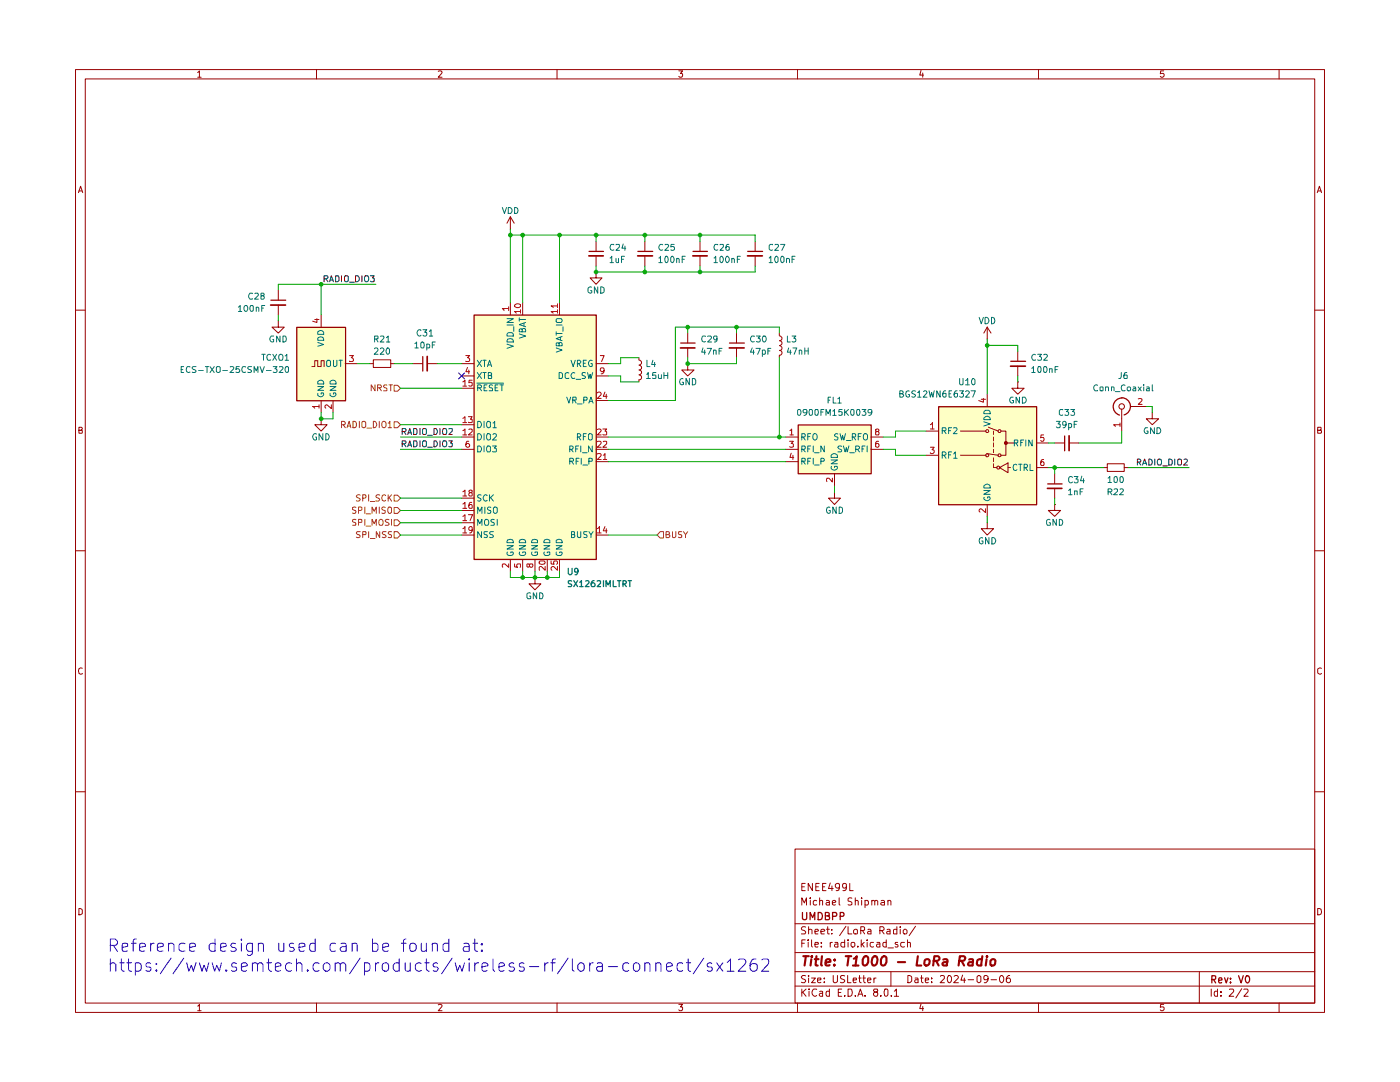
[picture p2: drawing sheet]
<svg xmlns="http://www.w3.org/2000/svg" width="279mm" height="216mm" viewBox="0 0 279 216" stroke-linecap="round" stroke-linejoin="round" font-family="sans-serif">
<g fill="none" stroke="#980002" stroke-width=".2">
<path d="M15.1 13.9h249.2v188.1h-249.2zM17 15.7h245.4v184.5h-245.4zM39.5 14.5l.3-.4v1.3M39.5 15.4h.6M63.2 13.9v1.8M87.5 14.2l.5-.1 .2 .3-.7 1h.7M111.2 13.9v1.8M135.5 14.1h.7l-.4 .5h.3v.7l-.5 .1-.1-.2M159.2 13.9v1.8M183.8 14.1l-.2 .9h.7M184.1 14.6v.8M207.3 13.9v1.8"/>
<path d="M232.2 14.1h-.6v.6l.6-.1 .1 .2v.4l-.2 .2h-.4l-.1-.2M255.3 13.9v1.8M15.7 38.4l.4-1.2 .4 1.2M15.7 38.1h.6M262.9 38.4l.4-1.2 .4 1.2M263.1 38.1h.6M15.1 61.9h1.9M262.4 61.9h1.9M15.7 85.9h.5l.2-.3-.1-.3h-.6v1.1h.6l.1-.5h-.2M263 85.9l.6-.1v-.5h-.6v1.1h.7v-.4v-.1h-.3M15.1 109.9h1.9M262.4 109.9h1.9"/>
<path d="M16.4 133.3a.58 .58 0 0 0-.8 .6 .58 .58 0 0 0 .8 .6v-.1M263.7 133.3h-.3l-.4 .2 .1 .9 .3 .1 .3-.1M15.1 158h1.9M262.4 158h1.9M158.7 169.4h103.7v30.8h-103.7zM160 177h.5M160.7 176.3h-.7v1.4h.7M161.7 179.2v.1M161.7 179.7v.9M162.1 176.3v1.4l-.8-1.4v1.4M162.8 177h.5M163 179.7h-.4l-.3 .2 .1 .6h.6"/>
<path d="M163.5 176.3h-.7v1.4h.7M163.6 179.8l.2-.1h.4v.9M163.6 179.2v1.4M164.2 177h.4M164.8 176.3h-.6v1.4h.6M164.9 179.7h.4l.2 .1v.8M165.7 176.2l-.3 1.1h.9M166 176.8v.9M167.5 179.2v1.3l.1 .1M167.6 176.9l-.1 .2-.5 .1-.3-.3v-.4a.46 .46 0 0 1 .4-.3 .46 .46 0 0 1 .5 .3l-.2 1.1-.5 .1M168.9 176.9v.1l-.2 .2-.5-.1v-.7l.5-.1 .2 .1v1l-.3 .3h-.4M169.6 176.3v1.4h.7"/>
<path d="M170 179.2h-.5l-.3 .1 .1 .5 .7 .3v.4h-.8M170.7 179.8l.2-.1 .4 .1v.8M170.7 179.2v1.4M172 179.2v.1M172 179.7v.9M172.6 179.7h.5l.2 .2-.1 .6h-.6M172.6 179.7v1.4M174 179.8l.2-.1 .4 .1v.8M174 179.7v.9M174.6 179.8l.2-.1 .4 .1v.8M175.9 179.7h.4l.2 .1v.8M177.2 179.8l.2-.1 .4 .1v.8"/>
<path d="M177.2 179.7v.9M15.7 181.3l.6 .1 .1 .2v.7l-.4 .2h-.3zM158.7 196.8h103.7M158.7 193.9h103.7M158.7 190.1h103.7M158.7 184.3h103.7M160 180.6v-1.4l.5 1 .5-1v1.4M160 197.4v1.4M160 188.2h.5M160.2 198l.7 .8M160.7 187.5h-.7v1.5M160.8 194.7l-.6-.1-.3 .3a.74 .74 0 0 0 .8 .6l.1 .3-.3 .3-.6-.1"/>
<path d="M160.8 185l-.6-.1-.2 .2v.4l.5 .2 .3 .4-.2 .3h-.7M160.9 197.4l-.9 .7M161.3 187.5v.2M161.3 188v1M161.4 194.6v.2M161.4 185.6l.2-.2 .5 .2v.8M161.4 184.9v1.5M161.4 195.2v.9M161.5 197.4h.1M161.5 197.8v1M162 195.2h.7l-.7 .9h.7M162 187.5v1.3l.1 .2"/>
<path d="M162.6 188.5l.7-.1-.1-.4h-.5l-.1 .2v.6l.2 .2 .4-.1M162.6 185.9l.7-.1-.1-.4h-.4l-.2 .2v.6l.1 .2h.5M163 197.4h-.6a.79 .79 0 0 0-.3 .8 .79 .79 0 0 0 .6 .6l.3-.2M163.2 195.6l.6-.1v-.3h-.6v.1v.7h.6M163.6 197.9h.6v.9M163.8 185.9l.8-.1-.1-.3-.4-.1-.3 .2 .1 .8h.6M163.9 188.8v.2M163.9 188v.2M164.2 198.1l-.6 .2-.1 .2 .2 .3 .5-.1M164.5 195.9v.2M164.5 195.2v.1M164.9 185.4h.6"/>
<path d="M165.2 184.9v1.3l.1 .2h.2M165.5 197.9l-.4-.1-.3 .3 .1 .6h.6M165.5 180l-.7 .3 .2 .3 .5-.1M165.5 197.4v1.4M165.7 188v1M166 186.3v.1M166 185.5v.1M166.1 188h-.2l-.2 .3M166.1 180.2l.7-.2-.2-.3-.5 .1v.6l.3 .2 .3-.1M166.3 194.6l.1 1.4a.52 .52 0 0 0 .7-.2v-1.2M166.6 188h.5l.1 1M167.2 188.4h-.5l-.2 .2 .2 .4 .5-.1"/>
<path d="M167.3 198h.5M168 197.4h-.7v1.4h.7M168.6 198.6v.2M168.6 194.7h-.8a.57 .57 0 0 0 .1 .6 .57 .57 0 0 0 .6 .2l.1 .3a.6 .6 0 0 1-.9 .2M168.6 188h-.6l-.2 .3v.4a.52 .52 0 0 0 .8 .2M168.6 187.5v1.5M168.8 184.8l-1.2 1.9M169.2 194.6v1.5h.6M169.2 197.4h.6a.94 .94 0 0 1-.1 1.4h-.5zM169.2 187.5v.2M169.2 184.9v1.5h.8M169.2 188v1"/>
<path d="M169.9 188.1l.5-.1 .2 .3v.4l-.3 .3h-.2l-.3-.3zM170.3 195.6l.6-.1v-.3h-.6v.1v.7h.6M170.3 185.7a.45 .45 0 0 1 .8-.1l-.1 .8h-.5l-.2-.3zM170.7 198.6v.2M171.2 198.8l.5-1.4 .5 1.4M171.2 188.8v.2M171.4 195.2h.5M171.4 198.4h.6M171.5 194.6v1.2l.4 .3M171.8 185.7l.8-.1v-.5l-.3-.2h-.5v1.5M171.9 187.5v1.5M172 188.4l.5 .6"/>
<path d="M172.1 185.7l.5 .7M172.2 195.2h.5M172.4 194.6v1.2l.2 .3h.1M172.5 188l-.6 .6M172.6 198.6v.2M173.1 187.5v.2M173.1 188v1M173.1 195.6l.7-.1-.1-.3h-.5l-.1 .1 .1 .7h.5M173.2 185.5l.5-.1 .1 .2v.8h-.6l-.1-.4 .7-.2M174.3 188l-.6 .1v.6a.45 .45 0 0 0 .6 .2M174.4 195.2v.9M174.7 198l-.4-.3 .2-.3h.6l.1 .3-.3 .3a.45 .45 0 0 0-.5 .1 .45 .45 0 0 0 0 .5l.1 .1a.44 .44 0 0 0 .6-.1 .44 .44 0 0 0-.2-.6"/>
<path d="M174.8 195.2h-.2l-.2 .2M175 188h.5l.1 1M175.6 188.4h-.5l-.2 .2 .2 .4 .5-.1M175.6 185.7l.8-.1a.45 .45 0 0 0-.2-.7h-.6v1.5M175.8 198.6v.2M175.9 185.7l.5 .7M176.5 197.4h.5l.2 .2v.9l-.3 .3a.99 .99 0 0 1-.4-1.4zM176.5 180l-.7 .3v.1l.2 .2 .5-.1M176.9 188l-.6 .1-.1 .6a.45 .45 0 0 0 .7 .2M176.9 187.5v1.5M177 185.5h.6v.9h-.6v-.5l.6-.1M177.2 189.1h1.1"/>
<path d="M177.8 193.9v2.9M177.9 198.6v.2M178.5 197.8l.4-.4v1.4M178.5 198.8h.8M179 184.9v1.5h-.6l-.1-.8 .3-.2 .4 .1M179.2 188h-.5l-.1 .3 .5 .2 .1 .3-.1 .2-.5-.1M179.7 184.9v.2M179.7 185.4v1M180.5 188h-.6l-.2 .3v.4a.52 .52 0 0 0 .8 .2M180.5 185.4h.3l.2 .3v.4l-.2 .3h-.4l-.1-.3v-.4zM181.1 188.1l.5-.1 .1 1M181.1 187.5v1.5"/>
<path d="M181.2 194.6h.3l.4 .4v.7l-.4 .4h-.3zM182.6 195.2h.5l.1 .9M182.7 184.8l-1.3 1.9M183.2 195.5h-.5l-.2 .2 .2 .4 .5-.1M183.7 195.2h.5M183.9 194.6v1.2l.3 .3M184.7 195.6l.6-.1v-.3h-.6v.1v.7h.6M185.9 195.9v.2M185.9 195.2v.1M187.7 194.8l.2-.2 .5 .1 .1 .5-.9 .9h.9M189.2 194.7l.2-.1a.75 .75 0 0 1 .5 .8 .75 .75 0 0 1-.5 .7 1.01 1.01 0 0 1-.2-1.4zM190.4 194.8l.6-.2 .3 .5-1 1h1"/>
<path d="M192.1 194.6l-.3 1h.9M192.4 195.2v.9M193.2 195.5h1.1M195 194.9l.3-.3 .4 .3v.9l-.3 .3-.4-.3zM197.2 195.2l-.2 .3h-.6v-.8a.52 .52 0 0 1 .8 .2l-.1 .8-.3 .4h-.4M197.8 195.5h1.1M199.8 194.6a.75 .75 0 0 1 .6 .8 .75 .75 0 0 1-.6 .7 .92 .92 0 0 1 0-1.5zM201.5 194.6h-.2l-.4 .4-.1 .8 .4 .3h.2l.3-.3v-.3l-.3-.3h-.4l-.2 .3M239.4 193.9v6.3M241.7 197.4v1.4M243 197.9l-.4-.1-.3 .3 .1 .6h.6M243 197.4v1.4"/>
<path d="M243.7 198.6v.2M243.7 197.9v.1M245.4 197.4h.6l.2 .4-.9 1h.9M247.8 197.3l-1.2 1.8M248.2 197.4h.7l.2 .2-.1 .4-.8 .8h.9M263 181.3a.65 .65 0 0 1 .7 .6 .65 .65 0 0 1-.7 .6zM39.5 200.7l.3-.3v1.3M39.5 201.7h.6M63.2 200.2v1.8M87.5 200.5l.5-.1 .2 .3-.7 1h.7M111.2 200.2v1.8M135.5 200.4h.7l-.4 .5h.3v.7l-.5 .1-.1-.2"/>
<path d="M159.2 200.2v1.8M183.8 200.3l-.2 1h.7M184.1 200.8v.9M207.3 200.2v1.8M232.2 200.4h-.6v.6l.6-.1 .1 .2v.3l-.2 .3h-.4l-.1-.2M255.3 200.2v1.8"/>
</g>
<g fill="none" stroke="#980002" stroke-width=".25">
<path d="M160.1 182.1v1.2l.3 .2h.3l.3-.2v-1.2M161.7 183.5v-1.4l.5 1 .4-1v1.4M163.3 182.1a.76 .76 0 0 1 .8 .5 .76 .76 0 0 1-.4 .9h-.4zM164.7 182.8l.8-.1v-.5l-.3-.1h-.5v1.4h.6a.42 .42 0 0 0 .2-.7h-.3M166.2 182.8h.7v-.6l-.7-.1v1.4M167.7 182.8h.7v-.6l-.7-.1v1.4M241.9 195.5l.6-.1 .1-.6-.7-.1v1.4M242.2 195.5l.4 .6M243.2 195.6l.7-.1-.2-.4-.4 .1-.1 .7 .2 .2 .4-.1M244.4 195.1l.3 1 .4-1M245.6 196v.1M245.6 195.2v.2"/>
<path d="M247.2 194.7l.5 1.4 .4-1.4M248.7 194.8l.2-.1a.73 .73 0 0 1 .6 .7 .73 .73 0 0 1-.6 .7 1.01 1.01 0 0 1-.2-1.3z"/>
</g>
<g fill="none" stroke="#980002" stroke-width=".42">
<path d="M160.3 190.8h1.1M160.8 190.8l-.2 1.9M161.9 191.4l-.1 1.3M162 190.8v.2M162.6 191.4h.8M162.9 190.8l-.1 1.8 .4 .1M164 190.8l-.1 1.6 .1 .3M164.8 192.1l.9-.2v-.4a.6 .6 0 0 0-.9 .1v1h.8M166.5 192.5v.2M166.6 191.5v.1M168.8 190.8h1.1M169.4 190.8l-.3 1.9"/>
<path d="M170.2 192.7h1.1M170.4 191.3l.6-.5-.3 1.9M172.4 191l.5-.2 .4 .3v.9l-.3 .5-.3 .2-.4-.1-.1-.3v-.8zM174.1 191.1l.4-.3 .5 .2a1.31 1.31 0 0 1-.5 1.7l-.4-.2a1.37 1.37 0 0 1 0-1.4zM176.1 191l.3-.2 .4 .2a1.44 1.44 0 0 1-.2 1.6l-.5 .1-.3-.4v-.8zM179.2 192h1.4M183.2 190.8l-.3 1.9h1M184.6 191.6l.1-.1a.54 .54 0 0 1 .8 .2v.6l-.5 .4h-.2l-.4-.4zM186.3 191.7l.9-.1 .3-.2-.1-.4-.2-.2h-.7l-.3 1.9M186.8 191.7l.5 1M188.3 191.5h.7l-.1 1.2M189.1 191.9l-.7 .1-.3 .2 .1 .4 .1 .1 .7-.1"/>
<path d="M191.5 191.7l.9-.1 .3-.5-.1-.1-.3-.2h-.7l-.3 1.9M191.9 191.7l.5 1M193.4 191.5h.8l-.1 1.2M194.2 191.9l-.7 .1-.3 .4 .2 .3 .7-.1M196 191.5a.65 .65 0 0 0-1 .2v.8a.64 .64 0 0 0 .9 .1M196 190.8l-.2 1.9M196.9 191.4l-.2 1.3M197 190.8v.2M197.7 191.7l.4-.3 .4 .1 .2 .2-.2 .8-.3 .2-.5-.1z"/>
</g>
<g fill="#feffc5">
<path d="M159.3 84.8h14.5v9.7h-14.5z"/>
<path d="M94.6 62.8h24.4v48.8h-24.4z"/>
<path d="M59.2 65.3h9.7v14.6h-9.7z"/>
<path d="M187.3 81.1h19.5v19.6h-19.5z"/>
</g>
<path d="M117.5 51.1h2.9M127.3 51.1h2.9M138.3 51.1h2.8M149.2 51.1h2.9M135.8 69.4h2.9M145.5 69.4h3" fill="none" stroke="#980002" stroke-width=".34"/>
<path d="M117.6 50.2h2.8M127.3 50.2h3M138.3 50.2h2.9M149.2 50.2h3M94.6 62.9h24.4v48.7h-24.4zM135.8 68.5h2.9M145.6 68.5h2.9M159.3 84.8h14.6v9.7h-14.6z" fill="none" stroke="#980002" stroke-width=".25"/>
<g fill="none" stroke="#980002" stroke-width=".2">
<path d="M101.9 45.7h.1M101.9 43.3l-.7 1.2M101.9 43.3v2.4M101.9 43.3l.7 1.2M119 54.3v1.2h1.1l-1.1 1.2-1.2-1.2h1.2M119 54.3h.1M119 48.2v1.9M119 51.1v2M128.7 48.2v1.9M128.7 51.1v2M139.7 48.2v1.9M139.7 51.1v2"/>
<path d="M150.7 48.2v1.9M150.7 51.1v2M92.1 77.5h2.5M92.1 72.6h2.5M92.1 75h2.5M101.9 60.4v2.4M104.3 60.4v2.4M111.7 60.4v2.4M119 79.9h2.4M119 72.6h2.4M119 75h2.4M127.5 71.4v.4"/>
<path d="M127.6 74.8a.49 .49 0 0 1 .4 .5 .49 .49 0 0 1-.4 .5l-.1 .4M127.6 73.8a.49 .49 0 0 1 .4 .5 .49 .49 0 0 1-.4 .5M127.6 72.9a.49 .49 0 0 1 .4 .5 .49 .49 0 0 1-.4 .5M127.6 71.9a.48 .48 0 0 1 .4 .4 .48 .48 0 0 1-.4 .5M137.2 72.6v1.2h1.3l-1.3 1.2-1.1-1.2h1.1M137.2 72.6h.1M137.2 66.5v1.9M137.2 69.4v2M147 66.5v1.9M147 69.4v2M155.5 66.5v.5M155.5 70.9v.5"/>
<path d="M155.6 69.9a.49 .49 0 0 1 .5 .5 .49 .49 0 0 1-.5 .5M155.6 69a.49 .49 0 0 1 .5 .5 .49 .49 0 0 1-.5 .5M155.6 68a.49 .49 0 0 1 .5 .5 .49 .49 0 0 1-.5 .4M155.6 67a.48 .48 0 0 1 .5 .5 .48 .48 0 0 1-.5 .5M92.1 87.2h2.5M92.1 89.7h2.5M92.1 84.8h2.5M92.1 99.4h2.5M119 87.2h2.4M119 89.7h2.4M119 92.1h2.4M156.8 87.2h2.5"/>
<path d="M156.8 89.7h2.5M156.8 92.1h2.5M166.5 98.2v1.2h1.2l-1.2 1.3-1.1-1.3h1.1M166.5 98.2h.1M166.5 94.5v2.4M173.8 87.2h2.5M173.8 89.7h2.5M92.1 106.8h2.5M92.1 101.9h2.5M92.1 104.3h2.5M101.9 111.6v2.4M104.3 111.6v2.4"/>
<path d="M106.8 111.6v2.4M109.2 111.6v2.4M111.7 111.6v2.4M119 106.8h2.4"/>
</g>
<g fill="none" stroke="#00716f" stroke-width=".2">
<path d="M95.2 76.5h5.3M95.2 71.9l.9 1.3M95.2 74.3l.9 1.2M95.3 77.4h.6l.2-.2-.1-.3-.7-.1v1.2M95.7 77.4l.4 .6M96.1 71.9l-.9 1.3M96.1 74.3l-.9 1.2M96.4 71.9h.6M96.4 74.3h.6M96.6 77.4h.3M96.7 71.9v1.3M96.7 74.3v1.2"/>
<path d="M97.2 76.8h-.6v1.2h.6M97.3 73.2l.4-1.3 .4 1.3M97.4 72.8h.6M97.5 74.9l.5-.1v-.4l-.5-.1v1.2h.5l.1-.5-.2-.1M98.3 76.9l-.4-.1-.3 .2 .1 .3 .6 .3v.3l-.7 .1M98.8 77.4h.4M99.4 76.8h-.6v1.2h.6M99.7 76.8h.8M100.2 76.8v1.2M101.2 68.7l1.2 .4-1.2 .4M101.2 63.6h1.2l-1.2 .7h1.2M101.2 64.9h1.2"/>
<path d="M101.3 66.5l.2-.1h.6l.3 .3v.4h-1.2zM101.3 67.6h1l.1 .6h-1.2zM102.5 65.2v.9M103.6 66.6l1.3 .5-1.3 .4M103.6 63.4v.7M103.6 63.8h1.3M104.2 65.8l.3-.3 .3 .1 .1 .2v.4h-1.3v-.4l.2-.2h.3l.1 .6M104.6 64.5v.5M104.9 64.3l-1.3 .5 1.3 .4M111 69.4l1.2 .4-1.2 .5M111 63.8l.2-.2h.8l.2 .5-.2 .2h-.8l-.2-.1zM111 64.9h1.2"/>
<path d="M111 66.2v.7M111 66.5h1.2M111.6 68.6l.2-.3 .3 .1 .1 .6h-1.2v-.5l.4-.1 .2 .2v.4M111.6 74.3a.52 .52 0 0 1 .7 .4v.6l-.2 .2h-.5zM111.8 67.3v.5M112.2 67.1l-1.2 .5 1.2 .4M112.4 65.2v.9M113.1 79.2l.4 1.2 .4-1.2M113.5 74.4l-.3-.1-.4 .4v.6l.1 .2 .6-.1M114 71.9l.4 1.3 .4-1.3M114.3 79.8h.6l.1-.5-.7-.1v1.2M114.6 79.8l.4 .6"/>
<path d="M114.7 74.4l-.2-.1a.67 .67 0 0 0-.5 .5 .67 .67 0 0 0 .2 .7l.5-.1M115 75.7h.9M115.2 72.6h.5l.2-.5-.2-.2h-.5v1.3M115.5 72.6l.4 .6M116.4 72.5h.4M116.5 79.8h.6v-.6h-.6v1.2M116.8 74.4h-.6v.4l.6 .4-.1 .3h-.5M117 71.9h-.6v1.3h.6M117.3 74.3l.2 1.2 .3-.8 .1 .8 .4-1.2M118.2 72l-.2-.1a.64 .64 0 0 0-.6 .6 .64 .64 0 0 0 .5 .7l.3-.1v-.5h-.3M95.3 86.5a.65 .65 0 0 1 .8 .7 .65 .65 0 0 1-.8 .6zM95.3 84.1a.65 .65 0 0 1 .8 .6 .65 .65 0 0 1-.8 .6z"/>
<path d="M95.3 89a.66 .66 0 0 1 .8 .4 .66 .66 0 0 1-.3 .8h-.5zM96 98.8l-.5-.1-.2 .2v.3l.7 .5-.2 .3-.5-.1M96.6 84.1v1.2M96.6 86.5v1.3M96.6 89v1.2M97.2 98.9l-.3-.2a.65 .65 0 0 0-.5 .7 .65 .65 0 0 0 .5 .6l.3-.2M97.4 86.5l.5 .2v.9l-.5 .2a.86 .86 0 0 1 0-1.3zM97.4 84.1l.5 .1v1l-.5 .1a.86 .86 0 0 1 0-1.2zM97.4 89l.5 .2v.8l-.2 .2h-.4a.86 .86 0 0 1 .1-1.2zM97.7 98.7v1.3M97.9 99.2l.6 .8M98.3 89h.8l-.5 .4 .5 .2v.5h-.8"/>
<path d="M98.4 86.7l.4-.2 .3 .2v.3l-.8 .8h.8M98.4 84.4l.3-.3v1.2M98.4 85.3h.7M98.5 98.7l-.8 .8M113.7 92h.6l.2-.1-.1-.4-.7-.1v1.2M113.7 89.7l.6-.1v-.5l-.6-.1v1.2M114 89.7l.4 .5M114 92l.5 .6M114.9 89.6h.4M115 92h.4M115.2 87.2h.5l.2-.4-.2-.3h-.5v1.3M115.2 80.6h1"/>
<path d="M115.5 89h-.6v1.2M115.5 87.2l.4 .6M115.6 91.4h-.6v1.2M115.9 89v1.2M116 91.4v1.2M116.2 90.3h1M116.3 92.8h1M116.4 87.1h.4M117 86.5h-.6v1.3M117.4 86.7l.3-.2 .5 .2v.9l-.3 .2-.5-.2zM117.5 92h.6l.1-.5-.7-.1v1.2M117.5 80.4l.4-1.2 .5 1.2"/>
<path d="M117.6 80.1h.6M118.2 89v1.2l-.8-1.2v1.2M160 87.2h.5l.2-.2v-.3l-.2-.2h-.5v1.3M160 89.7h.5l.2-.2v-.4l-.7-.1v1.2M160 92h.6l.1-.5-.7-.1v1.2M160.3 87.2l.4 .6M160.3 89.7l.4 .5M160.3 92l.4 .6M161.2 87.1h.4M161.2 89.6h.4M161.2 92h.4M161.8 86.5h-.6v1.3"/>
<path d="M161.8 89h-.6v1.2M161.8 91.4h-.6v1.2M162.3 86.7l.3-.2 .3 .1a.77 .77 0 0 1-.2 1.2l-.3-.1a.92 .92 0 0 1-.1-1zM162.3 89v1.2M162.3 91.4v1.2M162.6 90.3h.9M162.6 92.8h.9M163.8 92h.6v-.5l-.6-.1v1.2M164.5 89v1.2l-.7-1.2v1.2M165.9 91.8h1.2l-1.2 .7h1.2M165.9 93v.2a.64 .64 0 0 0 .6 .6 .64 .64 0 0 0 .6-.5l-.1-.3h-.5v.3M165.9 90.8a.67 .67 0 0 1 .8-.2 .67 .67 0 0 1 .4 .7h-1.2z"/>
<path d="M167.2 86.6l-.4-.1-.3 .3 .1 .2 .6 .3v.3l-.2 .2-.5-.1M167.6 86.5l.4 1.3 .1-.9 .3 .9 .3-1.3M168 89.1h-.7l-.1 .2 .6 .4 .2 .3-.2 .2h-.6M168.3 89l.4 1.2 .2-.9 .2 .9 .3-1.2M168.9 87.9h.9M169.6 90.3h.9M170.1 87.2h.5l.2-.2v-.3l-.2-.2h-.5v1.3M170.3 87.2l.5 .6M170.8 89.7h.5l.2-.3-.1-.3-.6-.1v1.2M171.1 89.7l.4 .5M171.3 87.1h.4M171.9 86.5h-.6v1.3"/>
<path d="M172 89.6h.4M172.4 86.7l.2-.2 .4 .1a.77 .77 0 0 1-.2 1.2l-.3-.1a.92 .92 0 0 1-.1-1zM172.6 89h-.6v1.2M173.1 89v1.2M95.3 102.4v-1.2l.5 .8 .4-.8v1.2M95.3 104.8v-1.2l.5 .9 .4-.9v1.2M96.1 106.1v1.2l-.8-1.2v1.2M96.8 101.2v1.2M96.9 103.6a.46 .46 0 0 1 .6 .5l-.1 .7h-.5a.86 .86 0 0 1 0-1.2zM97.3 106.1l-.7 .1v.3l.7 .4-.3 .4-.4-.1M98 101.3h-.6v.4l.5 .2 .1 .3-.3 .2h-.4M98.5 101.3l.2-.1 .5 .1v.9l-.2 .2h-.3l-.2-.2z"/>
<path d="M98.5 106.1h-.6l-.2 .2 .3 .4h.2l.3 .2-.1 .3h-.7M98.6 103.7l-.4-.1-.2 .3 .2 .3 .4 .2v.3l-.6 .1M99.2 103.6v1.2M101.2 108.9h1.2l-1.2 .7h1.2M101.3 110.2l-.1 .3 .3 .3h.6l.3-.1v-.5h-.5v.1M101.3 107.7h1l.1 .6h-1.2zM103.6 108.9h1.3l-1.3 .7h1.3M103.7 110.2l-.1 .3 .4 .3h.6l.3-.3-.1-.3h-.5v.1M103.8 107.7h.9l.2 .6h-1.3zM106.1 108.9h1.2l-1.2 .7h1.2M106.2 110.2l-.1 .3 .3 .3h.6l.3-.1v-.5h-.5v.1M106.3 107.7h.8l.2 .2v.4h-1.2z"/>
<path d="M108.5 108.9h1.2l-1.2 .7h1.2M108.6 110.2a.45 .45 0 0 0 .2 .6h.7l.2-.1v-.5h-.5v.1M108.7 107.7h.9l.1 .2v.4h-1.2zM111 110.2v.5l.3 .1h.6a.45 .45 0 0 0 .2-.6h-.4v.1M111 108.9h1.2l-1.2 .7h1.2M111 107.9a.66 .66 0 0 1 .7-.3 .66 .66 0 0 1 .5 .7h-1.2zM114 106.7h.5l.1-.2v-.4h-.6v1.2l.6-.1 .1-.4-.2-.1M115.2 106.1v.9l.3 .3 .4-.1v-1.1M117.2 106.1l-.7 .1v.3l.7 .4-.3 .4-.4-.1M117.5 106.1l.4 .6 .5-.6M117.9 106.7v.6"/>
</g>
<g fill="none" stroke="#be0003" stroke-width=".2">
<path d="M92.4 76.2l.4-.3v1.1M92.4 77h.7M93 71h.7l-.4 .4 .4 .2v.4l-.1 .1h-.6M93.3 73.3l-.3 .9h.7M93.6 73.8v.8M94.2 75.9h-.6v.5h.6v.6h-.6M101.5 61.6h-1.3l.4 .2v.2M101.5 61.2v.8M102.8 60.8a.94 .94 0 0 1 1.1 0l-.1 .4a.66 .66 0 0 1-1.1-.2zM103.9 62.1h-1.2l.3 .4M103.9 61.8v.7M111.3 62.1h-1.3l.4 .4"/>
<path d="M111.3 61h-1.3l.4 .4M111.3 60.6v.8M111.3 61.8v.7M119.2 78.4l.5-.2 .3 .3-.1 .3-.7 .7h.8M119.8 71h.8l-.5 1.1M120.6 73.9l-.3 .3h-.2l-.3-.3 .2-.5 .5 .1a.78 .78 0 0 1-.4 1.1h-.1M120.7 78.2l-.3 .9h.8M121 78.7v.8M92.4 85.9l.4-.3v1.2M92.4 83.5l.4-.4v1.2M92.4 98.1l.4-.3v1.2M92.4 86.8h.7"/>
<path d="M92.4 84.3h.7M92.4 99h.7M93.5 83.1h.7l-.3 .6h.3v.5h-.7M93.6 85.7h.6v.4l-.7 .7h.7M93.6 88.1h-.5l-.1 .9 .2 .2h.4l.1-.5-.2-.2h-.3l-.2 .2M93.8 98.3l-.2-.3v-.1h.6v.3l-.4 .1-.2 .3 .1 .4h.4l.1-.5-.1-.2M119.2 90.6l.6-.1 .2 .2-.1 .3-.7 .7h.8M119.2 88.1h.6l.2 .1-.1 .4-.7 .6h.8M119.2 85.7l.5-.1 .3 .3-.8 .9h.8M120.3 85.6h.8l-.4 .4 .4 .2v.5h-.8M120.4 90.8l.3-.3v1.2M120.4 88.1h.6l.1 .5-.8 .6h.8"/>
<path d="M120.4 91.7h.7M157.6 88.1h.7l-.4 .4 .4 .1v.6h-.7M157.6 85.9l.4-.3v1.2M157.6 86.8h.7M157.9 90.4l-.3 .9h.8M158.2 90.8v.9M166.1 95.4v.8l-.7-.8h-.4v.7M175 86.1l-.2-.1v-.3a.36 .36 0 0 1 .6 .2l-.1 .1-.5 .2v.6h.5l.1-.4-.2-.3M175.3 88.1h-.3l-.2 .2v.9a.36 .36 0 0 0 .6-.2l-.1-.4-.1-.1-.4 .1v.1M92.4 100.6l.4-.4v1.2M92.4 103l.4-.3v1.2M92.4 105.5l.4-.4v1.2"/>
<path d="M92.4 106.3h.7M92.4 101.4h.7M92.4 103.9h.7M93.5 102.7h.8l-.5 1.2M94.1 100.2l-.4 .1-.1 .9 .1 .2 .5-.1v-.5l-.1-.1h-.3l-.2 .2M94.2 105.7l-.1 .1h-.4l-.1-.1v-.4l.2-.2 .4 .1v.8l-.1 .3h-.4M101.5 112.5v.7l-.7-.7h-.5v.7M102.7 112.5v.6l.6 .1-.2-.2v-.3l.2-.2h.5v.7M105.7 112.7v-.2h.6v.6a.51 .51 0 0 1-.7-.6l-.4 .1v.4l.2 .2 .3-.3M107.8 111.9h.7a.35 .35 0 0 1 .3 .5 .35 .35 0 0 1-.4 .2l-.8-.2v-.3zM108.8 113v.8l-.9-.8-.3 .2 .1 .6M110 111.9v.6l.6 .1v-.7h.5l.2 .2v.3l-.2 .2"/>
<path d="M111.3 113v.8l-.9-.8-.4 .3v.3l.2 .2M119.2 105.5l.4-.4v1.2M119.2 106.3h.8M120.7 105.1l-.3 .8h.8M121 105.5v.8"/>
</g>
<path d="M131.7 106.1h.7v1.3h-.7l-.6-.6z" fill="#fff"/>
<path d="M131.7 106.1h.7v1.3h-.7l-.6-.6zM132.9 106.7h.4l.3-.3-.2-.3h-.5v1.2h.5l.2-.1 .1-.4-.4-.1M134.2 106.1v1.1l.2 .1 .4-.1 .1-.2v-.9M136.1 106.1h-.6l-.1 .2 .1 .3 .6 .2v.4h-.7M136.4 106.1l.4 .6 .4-.6M136.8 106.7v.6" fill="none" stroke="#7f6000" stroke-width=".2"/>
<path d="M106.8 115.2v1.3h1.1l-1.1 1.2-1.2-1.2h1.2M106.8 115.2h.1" fill="none" stroke="#980002" stroke-width=".2"/>
<g fill="none" stroke="#0c0c0c" stroke-width=".2">
<path d="M64.7 55.6l.7-.1v-.3l-.1-.2h-.6v1.2M65 55.6l.4 .6M65.8 56.2l.3-1.2 .4 1.2M65.9 55.9h.6M67 55h.5l.1 .3v.7l-.3 .2h-.3zM68.2 55v1.2M68.7 55.2l.2-.2h.4l.2 .2v.8l-.2 .2-.6-.2zM69.8 56.3h.9M71 55h.5a.66 .66 0 0 1 .2 .8 .66 .66 0 0 1-.7 .4zM72.2 55v1.2M72.9 55h.5a.77 .77 0 0 1-.2 1.2h-.2a.86 .86 0 0 1-.1-1.2zM73.9 55h.8l-.4 .5h.4v.6h-.8"/>
<path d="M80.3 86.1h.6l.1-.2-.1-.3-.6-.1v1.2M80.3 88.6l.6-.1 .1-.4-.1-.1h-.6v1.2M80.6 86.1l.4 .6M80.6 88.6l.4 .6M81.4 86.7l.4-1.2 .3 1.2M81.4 89.2l.4-1.2 .3 1.2M81.4 86.4h.6M81.4 88.8h.6M82.5 85.5h.6l.1 .3v.6l-.1 .3h-.6zM82.5 88h.6l.1 .2v.7l-.3 .3h-.4zM83.8 85.5v1.2M83.8 88v1.2"/>
<path d="M84.3 85.7l.2-.2h.4l.2 .2v.8l-.2 .2h-.4l-.2-.2zM84.3 88.1l.2-.1h.4l.2 .1v.9l-.3 .2-.5-.2zM85.3 86.9h1M85.3 89.2h1M86.6 85.5h.4l.2 .3 .1 .4-.3 .5h-.4zM86.6 88h.4a.66 .66 0 0 1 .3 .7 .66 .66 0 0 1-.7 .5zM87.8 85.5v1.2M87.8 88v1.2M88.5 85.5h.5l.1 .2 .1 .6-.2 .4h-.5l-.1-.2-.1-.6zM88.5 88h.5a.77 .77 0 0 1-.2 1.2l-.3-.1a.87 .87 0 0 1 0-1.1zM89.6 85.6h.7v.4l-.7 .7h.7M89.6 88h.7l-.4 .4 .4 .1v.6h-.7"/>
</g>
<path d="M78.7 84.2h.6l.6 .6-.6 .5h-.6z" fill="#fff"/>
<g fill="none" stroke="#7f6000" stroke-width=".2">
<path d="M68.2 84.8l.6-.1 .1-.4-.2-.2h-.5v1.2M68.5 84.8l.4 .5M69.3 85.3l.4-1.2 .3 1.2M69.3 85h.6M70.4 84.1h.4l.3 .3v.6l-.3 .3h-.4zM71.7 84.1v1.2M72.2 84.2l.3-.1 .5 .1v1l-.3 .1-.5-.1zM73.2 85.4h1M74.5 84.1a.64 .64 0 0 1 .7 .6 .64 .64 0 0 1-.7 .6zM75.7 84.1v1.2M76.3 84.2l.2-.1 .4 .1a.77 .77 0 0 1-.2 1.1h-.3a.92 .92 0 0 1-.1-1.1zM77.5 84.4h.1l.2-.3v1.2"/>
<path d="M77.5 85.3h.6M78.7 84.2h.6l.6 .6-.6 .5h-.6z"/>
</g>
<path d="M55.5 57.9v2M55.5 64v1.3h1.2l-1.2 1.2-1.2-1.2h1.2M55.5 64h.1M55.5 60.9v1.9M62.2 73.2h.6v-1.2h.6v1.2h.7v-1.2h.6v1.2M64.1 62.8v2.5M64.1 79.9v2.4M66.5 79.9v2.4M68.9 72.6h2.5M64.1 83.6v1.2h1.2l-1.2 1.2-1.3-1.2h1.3M64.1 83.6h.1" fill="none" stroke="#980002" stroke-width=".2"/>
<path d="M54.1 59.9h2.9M59.2 65.3h9.8v14.7h-9.8z" fill="none" stroke="#980002" stroke-width=".25"/>
<g fill="none" stroke="#00716f" stroke-width=".2">
<path d="M63.4 78.5v.4a.61 .61 0 0 0 .8 .3 .61 .61 0 0 0 .3-.8h-.4v.3M63.4 77.1h1.2l-1.2 .8h1.2M63.4 76.1a.66 .66 0 0 1 .8-.2 .66 .66 0 0 1 .4 .7h-1.2zM63.4 68.3l1.2 .4-1.2 .4M63.4 67.5a.66 .66 0 0 1 .8-.3 .66 .66 0 0 1 .4 .7h-1.2zM63.4 66.2a.66 .66 0 0 1 .8-.2 .66 .66 0 0 1 .4 .7h-1.2zM65.2 72.1l.2-.2 .6 .2v.9l-.3 .2-.5-.2zM65.9 78.5v.4a.61 .61 0 0 0 .8 .3 .61 .61 0 0 0 .3-.8h-.5v.3M65.9 77.1h1.2l-1.2 .8h1.2M65.9 76.1a.66 .66 0 0 1 .8-.2 .66 .66 0 0 1 .4 .7h-1.2zM66.5 71.9v1.1l.2 .2h.3l.2-.3v-1M67.6 71.9h.7"/>
<path d="M68 71.9v1.3"/>
</g>
<path d="M62.8 63.8h.9M63.2 63.6v.7l-.8-.2M69.8 71h.7l-.4 .4 .4 .2v.4l-.1 .1h-.6M63.7 81.1h-1.3l.4 .3M63.7 80.8v.6M66.1 80.8v.7l-.9-.7-.3 .2 .1 .4" fill="none" stroke="#be0003" stroke-width=".2"/>
<path d="M54 60.9h3" fill="none" stroke="#980002" stroke-width=".34"/>
<path d="M78.7 76.9h.6l.6 .6-.6 .6h-.6z" fill="#fff"/>
<path d="M74.8 76.8v1.2l-.7-1.2v1.2M75.4 77.4h.5l.2-.2-.1-.3-.6-.1v1.2M75.7 77.4l.4 .6M77.2 76.9l-.4-.1-.3 .2 .3 .4 .4 .2v.3l-.7 .1M77.6 76.8h.7M78 76.8v1.2M78.7 76.9h.6l.6 .6-.6 .6h-.6z" fill="none" stroke="#7f6000" stroke-width=".2"/>
<path d="M73.8 72.6h.7M74.5 71.8h3.5v1.5h-3.5zM78 72.6h.7M82.4 72.6h1.9M85.3 72.6h1.9" fill="none" stroke="#980002" stroke-width=".2"/>
<path d="M85.3 71.1v2.9" fill="none" stroke="#980002" stroke-width=".34"/>
<path d="M84.4 71.2v2.8" fill="none" stroke="#980002" stroke-width=".25"/>
<path d="M78.7 106.1h.6l.6 .7-.6 .6h-.6z" fill="#fff"/>
<path d="M71.9 106.1h-.6l-.2 .2 .3 .4h.2l.3 .2-.1 .3h-.7M72.4 106.7h.6v-.6h-.6v1.2M73.6 106.1v1.2M73.9 107.4h.9M75.8 106.1v1.2l-.7-1.2v1.2M77 106.1h-.5l-.2 .2 .2 .4h.3l.2 .2v.3h-.7M78.1 106.1h-.5l-.1 .2 .2 .4 .4 .1v.4h-.6M78.7 106.1h.6l.6 .7-.6 .6h-.6z" fill="none" stroke="#7f6000" stroke-width=".2"/>
<path d="M78.7 98.8h.6l.6 .6-.6 .6h-.6z" fill="#fff"/>
<path d="M71.9 98.8l-.5-.1-.3 .3 .1 .2 .7 .5-.3 .3-.5-.1M72.4 99.4l.6-.1v-.5l-.6-.1v1.3M73.6 98.7v1.3M75.8 98.8l-.5-.1-.3 .3 .1 .2 .7 .5-.3 .3-.5-.1M77 98.9l-.3-.2a.65 .65 0 0 0-.5 .7 .65 .65 0 0 0 .5 .6l.3-.2M77.5 98.7v1.3M77.6 99.2l.5 .8M78.1 98.7l-.6 .8M78.7 98.8h.6l.6 .6-.6 .6h-.6zM73.9 100.1h.9" fill="none" stroke="#7f6000" stroke-width=".2"/>
<path d="M78.7 103.7h.6l.6 .6-.6 .6h-.6z" fill="#fff"/>
<path d="M71 103.7h-.6v.4a.47 .47 0 0 1 .5 .2 .47 .47 0 0 1 .1 .5h-.6M71.5 104.2h.6l.1-.5-.7-.1v1.2M72.8 103.6v1.2M73.1 105h.9M74.3 104.8v-1.2l.4 .9 .4-.9v1.2M75.7 103.8l.2-.2 .4 .1a.87 .87 0 0 1 0 1.1h-.5l-.2-.3zM77.6 103.7h-.6l-.1 .3 .2 .2h.3l.2 .4-.1 .2h-.6M78.1 103.6v1.2M78.7 103.7h.6l.6 .6-.6 .6h-.6z" fill="none" stroke="#7f6000" stroke-width=".2"/>
<path d="M78.7 101.3h.6l.6 .6-.6 .5h-.6z" fill="#fff"/>
<path d="M71 101.3h-.6v.4l.6 .2v.1v.4h-.6M71.5 101.9h.6l.1-.2v-.4l-.7-.1v1.2M72.8 101.2v1.2M73.1 102.5h.9M74.3 102.4v-1.2l.4 .8 .4-.8v1.2M75.7 101.2v1.2M76.9 101.3l-.4-.1-.3 .2 .1 .3 .6 .2v.4l-.2 .1h-.5M77.5 101.3l.1-.1 .5 .1v.9l-.2 .2h-.3a.9 .9 0 0 1-.1-1.1zM78.7 101.3h.6l.6 .6-.6 .5h-.6z" fill="none" stroke="#7f6000" stroke-width=".2"/>
<path d="M201.7 73.1h2.9M209 97.5h2.9M213.4 87v2.9" fill="none" stroke="#980002" stroke-width=".34"/>
<path d="M201.7 72.1h3M223.8 79.4a1.75 1.75 0 0 1 1.8 1.5 1.75 1.75 0 0 1-1.3 1.9M223.9 79.4a1.74 1.74 0 0 0-1.7 1.5 1.74 1.74 0 0 0 1.2 1.9M187.3 81.2h19.6v19.5h-19.6zM209.1 96.6h2.9M212.5 87v3" fill="none" stroke="#980002" stroke-width=".25"/>
<g fill="none" stroke="#980002" stroke-width=".2">
<path d="M197 67.6h.1M197 65.3l-.7 1.2M197 65.3v2.3M197 65.3l.8 1.2M203.1 76.2v1.3h1.3l-1.3 1.2-1.2-1.2h1.2M203.1 76.2h.1M203.1 70.1v2M203.1 73.1v1.9M200.5 88.2h.4v.4h-.4zM210.5 88.4h1.9M210.5 94.5v2M210.5 97.5v1.9"/>
<path d="M213.4 88.4h1.9M220.2 93.3h.8M221 92.5h3.4v1.6h-3.4zM223.9 81.6v4.4M224.4 93.3h.7M225.6 81.1h3.2M230 82.3v1.3h1.2l-1.2 1.2-1.2-1.2h1.2M230 82.3h.1M210.5 100.7v1.2h1.2l-1.2 1.1-1.3-1.1h1.3M210.5 100.7h.1"/>
<circle cx="223.9" cy="81.1" r=".55"/>
</g>
<path d="M227.2 79.6l.5-.1 .2 .3-.7 .9h.7M223.5 84.8h-1.3l.4 .3M223.5 84.4v.7" fill="none" stroke="#be0003" stroke-width=".2"/>
<path d="M227 92.2h.6v-.5l-.6-.1v1.2M227.2 92.2l.5 .6M228 92.8l.4-1.2 .5 1.2M228.2 92.5h.6M229.3 91.6a.66 .66 0 0 1 .6 .4 .66 .66 0 0 1-.2 .8h-.4zM230.5 91.6v1.2M231.1 91.8l.2-.2 .4 .2 .1 .6-.2 .4h-.5l-.1-.4zM232.1 93h.9M233.3 91.6l.6 .3v.6l-.1 .3h-.5zM234.4 91.6v1.2M235 91.8l.3-.2 .5 .2v.8l-.2 .2h-.4l-.2-.2zM236.3 91.7l.4-.1 .3 .3-.8 .9h.8" fill="none" stroke="#0c0c0c" stroke-width=".2"/>
<path d="M200.5 88.2h.4v.4h-.4z" fill="#980002"/>
<g fill="none" stroke="#980002" stroke-width=".2">
<path d="M197 78.7v2.4M184.8 90.8h2.5M184.8 86h2.5M191.7 90.8h5.1M191.7 86h5.1M196.8 90.6h.4v.5h-.4zM196.8 85.8h.4v.4h-.4zM196.9 90.5l2.3 .3M197.3 85.3l1.9 .7M198.3 92.5v.8h.7M198.3 86v.7M198.3 87.2v.8"/>
<path d="M198.3 88.4v.8M198.3 89.7v.6M198.3 91.4v.7M199 93.1h.4v.4h-.4zM199.3 90.6h.4v.5h-.4zM199.3 85.8h.4v.4h-.4zM199.5 93.3l1.7-.9v1.9zM199.7 86h1v4.8h-1M200.7 88.4h1.7M201.2 93.3h.5M206.8 93.3h2.4M206.8 88.4h2.4"/>
<path d="M197 104.3v1.2h1.3l-1.3 1.3-1.2-1.3h1.2M197 104.3h.1M197 100.7v2.3"/>
</g>
<g fill="none" stroke="#00716f" stroke-width=".2">
<path d="M188 85.9h.6l.2-.1-.1-.4-.7-.1v1.2M188 90.8h.7l.1-.4-.2-.2h-.6v1.2M188.4 85.9l.4 .6M188.4 90.8l.4 .6M189.3 85.9h.4M189.3 90.8h.4M189.9 85.3h-.6v1.2M189.9 90.2h-.6v1.2M190.3 85.4l.5-.1 .2 .4-.8 .8h.8M190.3 90.6l.4-.4v1.2M190.3 91.4h.7M196.3 97.9h1.3l-1.3 .7h1.3"/>
<path d="M196.3 84.2l1.3 .4-1.3 .4M196.4 99.2l-.1 .1a.64 .64 0 0 0 .6 .6 .64 .64 0 0 0 .7-.5l-.1-.3h-.4v.3M196.4 96.9a.66 .66 0 0 1 .8-.3 .66 .66 0 0 1 .4 .8h-1.3zM196.4 83.3a.66 .66 0 0 1 .8-.2 .66 .66 0 0 1 .4 .6h-1.3zM196.4 82l.3-.1h.6a.52 .52 0 0 1 .3 .6h-1.3zM202.4 88.4l.7-.1v-.4l-.7-.1v1.2M202.8 88.4l.3 .6M202.9 92.8l-.2-.2a.65 .65 0 0 0-.5 .7 .65 .65 0 0 0 .5 .6l.2-.2M203.3 92.6h.7M203.6 92.6v1.3M203.7 88.3h.3M204.3 87.8h-.6v1.2"/>
<path d="M204.4 93.3l.6-.1v-.5l-.6-.1v1.3M204.6 93.3l.5 .6M204.7 87.8v1.2M205.6 92.6v1.3h.6M206 87.8v1.2l-.7-1.2v1.2"/>
</g>
<path d="M195.8 79.7h.9M196.3 79.5v.8l-1-.4M185.7 84.8l.4-.5v1.3M185.7 89.2h.7l-.4 .5 .4 .2v.4l-.2 .2h-.4l-.1-.2M185.7 85.6h.7M208.3 86.8h-.5l-.1 .6 .6-.1v.7l-.4 .1-.2-.2M208.3 91.7l-.4 .1-.2 .4 .1 .7h.5v-.7l-.4-.1-.2 .3M196.7 101.5v.8l-1-.8-.3 .3 .2 .4" fill="none" stroke="#be0003" stroke-width=".2"/>
<g fill="none" stroke="#00a500" stroke-width=".2">
<path d="M64.1 56.7v6.1M75 56.7h-19.5v1.2M101.9 46.9h48.8v1.3M101.9 45.7v14.7M104.3 46.9v13.5M111.7 46.9v13.5M119 53.1v1.2h31.7v-1.2M119 46.9v1.3M128.7 46.9v1.3M128.7 53.1v1.2M139.7 46.9v1.3M139.7 53.1v1.2"/>
<path d="M55.5 62.8v1.2M71.4 72.6h2.4M78.7 72.6h3.7M79.9 77.5h12.2M87.2 72.6h4.9M121.4 75h2.5v1.2h3.6M127.5 71.4h-3.6v1.2h-2.5M137.2 71.4v1.2h9.8v-1.2M137.2 65.3v1.2M147 65.3v1.2M155.5 66.5v-1.2h-20.7v14.6h-13.4M155.5 71.4v15.8"/>
<path d="M197 68.9h6.1v1.2M197 67.6v11.1M203.1 75v1.2M64.1 82.3v1.3h2.4v-1.3M79.9 87.2h12.2M79.9 89.7h12.2M79.9 84.8h12.2M79.9 99.4h12.2M121.4 87.2h35.4M121.4 89.7h35.4M121.4 92.1h35.4M166.5 96.9v1.3"/>
<path d="M176.3 89.7h2.4v1.1h6.1M184.8 86h-6.1v1.2h-2.4M209.2 88.4h1.3M209.2 93.3h11M210.5 93.3v1.2M210.5 99.4v1.3M223.9 86v2.4h-8.6M225.1 93.3h12.2M228.8 81.1h1.2v1.2M79.9 106.8h12.2M79.9 104.3h12.2M79.9 101.9h12.2"/>
<path d="M101.9 114v1.2h9.8v-1.2M104.3 114v1.2M106.8 114v1.2M109.2 114v1.2M121.4 106.8h9.7M197 103v1.3"/>
</g>
<g fill="none" stroke="#2500cf" stroke-width=".2">
<path d="M22 188.6h.9a.64 .64 0 0 0 .6-.6 .64 .64 0 0 0-.6-.6h-.9v2.4M22 192.4a.63 .63 0 0 1 1.1 0v1.4M22 191.3v2.5M22.6 188.6l.9 1.2M23.9 192.1h.9M24.2 191.3v2.1l.4 .4h.2M24.4 189.1l1.1-.3-.1-.5-.7-.1-.2 .1-.1 .3 .1 1.1h.9M25.3 192.1h.9M25.7 191.3v2.1v.2l.5 .2M26.2 188.2h1M27 192.3a.72 .72 0 0 1 1.2 .3v.7a.77 .77 0 0 1-1.2 .3M27 192.1v2.5"/>
<path d="M27.2 187.4h-.3l-.3 .3v2.1M27.9 189.1l1.1-.3v-.2a.79 .79 0 0 0-1.1-.3v1.4h1M30.1 192.3l-.6-.2-.4 .3 .1 .5 .9 .1v.6l-.3 .2h-.4l-.3-.2M30.1 188.2v1.6M30.7 188.2a.6 .6 0 0 0-.6 .4M31.2 193.5v.3l-.1-.2 .1-.1v.3M31.2 192.3v.1h-.1l.1-.1v.1M31.4 189.1l1.2-.3-.1-.5-.8-.1-.3 .4v.9l.2 .2h.9M33.6 188.5a.65 .65 0 0 1 1.1 .1v1.2M33.6 188.2v1.6M34.1 191.2l-2.1 3.1M36.7 191.2l-2.2 3.1"/>
<path d="M36.9 188.3a.84 .84 0 0 0-1.2 .3l.1 1a.9 .9 0 0 0 1.1 .1M37.3 192.1l.4 1.7 .5-1.2 .4 1.2 .5-1.7M37.8 189.1l1.2-.3v-.2a.79 .79 0 0 0-1.1-.3v1.4h1M39.8 192.1l.5 1.7 .4-1.2 .5 1.2 .5-1.7M42.3 192.1l.5 1.7 .5-1.2 .5 1.2 .4-1.7M42.9 188.3a.84 .84 0 0 0-1.2 .3v.8l.2 .2a.74 .74 0 0 0 1 .1M42.9 187.4v2.4M44 189.1l1.1-.3-.1-.5-.6-.1-.3 .1-.1 .3 .1 1.1h.9M45.1 193.5l.2 .1-.2 .2v-.3v.3M47 188.3a.6 .6 0 0 0-.9 .3 .78 .78 0 0 0 .9 .5l.2 .4a.79 .79 0 0 1-1.1 .2M47.2 192.3l-.6-.2-.4 .3 .1 .5 .9 .1v.6l-.3 .2h-.5l-.2-.2M48.2 187.4v.2"/>
<path d="M48.2 193l1.2-.3v-.3l-.4-.3h-.5l-.2 .2-.1 1.1 .3 .4h.5l.2-.2M48.2 188.2v1.6M50.4 188.2v2a.67 .67 0 0 1-1 .3M50.4 188.3a.84 .84 0 0 0-1.2 .3v.8l.2 .2a.74 .74 0 0 0 1 .1M50.4 192.4a.57 .57 0 0 1 .5-.3 .57 .57 0 0 1 .5 .3v1.4M50.4 192.1v1.7M51.4 192.4l.4-.3h.4l.3 .3v1.4M51.6 188.5a.57 .57 0 0 1 .5-.3 .57 .57 0 0 1 .5 .4v1.2M51.6 188.2v1.6M53.3 192.1h.9M53.6 191.3v2.1l.2 .2 .4 .2M54.9 193l1.1-.3v-.4l-.3-.2h-.4l-.3 .2-.1 1.1 .4 .4h.4l.3-.2"/>
<path d="M55.6 188.2v1.3a.6 .6 0 0 0 1 .2v-.1M56.6 188.2v1.6M58.2 192.3l-.3-.2a.84 .84 0 0 0-.9 .5v.7a.77 .77 0 0 0 1.2 .3M58.6 188.3h-.8l-.1 .3a.74 .74 0 0 0 .9 .5l.2 .3-.2 .3h-.9M59.2 192.4l.3-.3h.4l.4 .3v1.4M59.2 191.3v2.5M59.7 189.1l1.2-.3v-.2a.79 .79 0 0 0-1.1-.3v1.4h.9M61.4 193.5l.2 .1-.2 .2v-.3v.3M62.9 188.3l-.7-.1-.2 .1-.2 .3v.8l.2 .3h.9M62.9 187.4v2.4M63.7 192.3l-.3-.2a.84 .84 0 0 0-.9 .5v.7a.84 .84 0 0 0 .9 .5l.3-.2M64.7 192.4a.67 .67 0 0 1 .7-.3 .67 .67 0 0 1 .5 .5v.7a.7 .7 0 0 1-.7 .5 .7 .7 0 0 1-.7-.5v-.7z"/>
<path d="M66.9 192.4a.57 .57 0 0 1 .5-.3 .57 .57 0 0 1 .5 .3v1.4M66.9 192.1v1.7M67 188.3l-.7-.1-.3 .1-.1 .3v.8l.1 .3h1M67.9 192.4l.3-.3h.5l.3 .3v1.4M68.1 188.3h.9l.1 1.5M69.1 188.8l-.9 .1-.3 .3v.3l.3 .3 .9-.1M70.3 188.5a.57 .57 0 0 1 .5-.3 .57 .57 0 0 1 .5 .4v1.2M70.3 188.2v1.6M71.9 191.2l-2.1 3.1M72.7 192.3l.2-.2h.5l.3 .2a1.15 1.15 0 0 1 0 1.3l-.3 .2h-.5l-.2-.2M72.7 192.1v2.5M74.3 188.3a.73 .73 0 0 1 1.1 .3v.8a.73 .73 0 0 1-1.1 .3"/>
<path d="M74.3 187.4v2.4M74.9 192.1v1.7M75.6 192.1a.6 .6 0 0 0-.7 .5M76.4 189.1l1.2-.3-.1-.5a.79 .79 0 0 0-1.1 .3v.9a.79 .79 0 0 0 1.1 .2M76.4 192.4a.65 .65 0 0 1 .6-.3 .65 .65 0 0 1 .6 .5l-.1 .9a.67 .67 0 0 1-.7 .3 .67 .67 0 0 1-.5-.5zM79.7 192.3l-.3-.2a.84 .84 0 0 0-.9 .5v.7a.77 .77 0 0 0 1.2 .3M79.7 191.3v2.5M80.1 188.2h.9M80.9 192.1v1.5a.59 .59 0 0 0 1-.1M81 187.4l-.5 .3v2.1M81.9 192.1v1.7M82 188.3a.78 .78 0 0 1 1.1 .3v.8a.68 .68 0 0 1-.7 .4 .68 .68 0 0 1-.6-.4v-.8z"/>
<path d="M84.1 188.2v1.3a.6 .6 0 0 0 .9 .2l.1-.1M84.1 192.3l-.3-.2a.84 .84 0 0 0-.9 .5v.7a.77 .77 0 0 0 1.2 .3M84.8 192.1h.9M85.1 191.3v2.1l.2 .2 .4 .2M85.1 188.2v1.6M86.3 188.5a.57 .57 0 0 1 .5-.3 .57 .57 0 0 1 .5 .4v1.2M86.3 188.2v1.6M87.3 192.3l-.2-.2h-.3l-.3 .2-.1 .3a.81 .81 0 0 0 .9 .4l.2 .4-.4 .4h-.5l-.2-.2M89.6 188.3l-.8-.1-.4 .4v.8l.2 .3h1M89.6 187.4v2.4M90.3 191.2l-2.2 3.1M90.8 192.1l.5 1.7 .5-1.2 .4 1.2 .5-1.7"/>
<path d="M92.5 188.3a.79 .79 0 0 1 1.1 .3v1.2M93.6 188.8l-.8 .1a.54 .54 0 0 0-.3 .8h1.1M93.6 191.3l-.1 .1 .1 .1v-.2v.2M93.6 192.1v1.7M94.4 188.2h.9M94.7 187.4v2.1l.2 .2 .4 .1M94.7 192.1v1.7M95.5 192.1h-.3l-.5 .5M96.2 189.6v.2l-.2-.1 .2-.1v.2M96.2 188.3v.3l-.2-.1 .2-.2v.3M96.2 193l1.2-.3v-.3l-.5-.3h-.4l-.2 .2-.1 1.1 .3 .4h.4l.3-.2M98.4 191.3v2.1l.3 .4"/>
<path d="M99.6 193l1.1-.3-.1-.4-.3-.2h-.4l-.3 .3 .1 1.2 .2 .2h.4l.3-.2M102.5 192.3l-.1-.2h-.5l-.3 .3 .2 .5 .7 .1 .2 .3-.2 .3-.1 .2h-.5l-.3-.2M104.6 192.3l-.6-.2-.4 .3 .1 .5 .9 .1v.6l-.3 .2h-.5l-.2-.2M105.7 192.9h1.8M108.7 192.1v1.7M109.4 192.1l-.6 .3-.1 .2M109.9 192.1h.9M110.8 191.3l-.5 .1-.1 .3v2.1M113.4 191.2l-2.1 3.1M114.2 191.3v2.1l.4 .4M115.5 192.4a.6 .6 0 0 1 .6-.3 .6 .6 0 0 1 .5 .5v.7a.64 .64 0 0 1-.6 .5 .64 .64 0 0 1-.7-.5v-.7zM117.7 192.1v1.7"/>
<path d="M118.4 192.1a.6 .6 0 0 0-.7 .5M119.2 192.3l.2-.2h.5l.2 .2 .1 1.5M120.2 192.7l-.2 .2h-.6l-.4 .3 .4 .6h.6l.2-.2M121.4 192.9h1.9M125.5 192.3l-.3-.2a.84 .84 0 0 0-.9 .5v.7a.84 .84 0 0 0 .9 .5l.3-.2M126.6 192.3a.66 .66 0 0 1 1.1 .3v.7a.65 .65 0 0 1-.7 .5 .65 .65 0 0 1-.6-.5v-.7zM128.7 192.4a.57 .57 0 0 1 .5-.3 .57 .57 0 0 1 .5 .3v1.4M128.7 192.1v1.7M130.9 192.4a.57 .57 0 0 1 .5-.3 .57 .57 0 0 1 .5 .3v1.4M130.9 192.1v1.7M133 193l1.2-.3v-.3l-.4-.3h-.5l-.2 .2-.1 1.1 .3 .4h.5l.2-.2M136.2 192.3l-.1-.2h-.5l-.3 .2a1.15 1.15 0 0 0 0 1.3l.3 .2h.5l.1-.2"/>
<path d="M137 192.1h.8M137.3 191.3v2.1l.1 .2 .4 .2M140.5 191.2l-2.2 3.1M142.1 192.3l-.6-.2-.4 .3 .1 .5 .9 .1v.6l-.3 .2h-.4l-.3-.2M143 192.1l1.3 1.7M144.3 192.1l-1.3 1.7M145.1 192l.7-.7v2.5M145.1 193.8h1.4M147.4 191.5a1.06 1.06 0 0 1 1.3 0l.1 .3-.1 .6-1.4 1.4h1.5M150.9 191.3h-.4a1.58 1.58 0 0 0-.6 2.3 .72 .72 0 0 0 1.2-.3v-.6l-.2-.3a.84 .84 0 0 0-1.2 .3M152.1 191.5a1.06 1.06 0 0 1 1.2 0v.9l-1.3 1.4h1.4"/>
</g>
<path d="M91.5 74.4l1.2 1.2M92.7 74.4l-1.2 1.2" fill="none" stroke="#180093" stroke-width=".2"/>
<g fill="#00a500">
<circle cx="128.7" cy="54.3" r=".47"/>
<circle cx="128.7" cy="46.9" r=".47"/>
<circle cx="139.7" cy="46.9" r=".47"/>
<circle cx="139.7" cy="54.3" r=".47"/>
<circle cx="119" cy="46.9" r=".47"/>
<circle cx="119" cy="54.3" r=".47"/>
<circle cx="104.3" cy="46.9" r=".47"/>
<circle cx="111.7" cy="46.9" r=".47"/>
<circle cx="155.5" cy="87.2" r=".47"/>
<circle cx="147" cy="65.3" r=".47"/>
<circle cx="137.2" cy="65.3" r=".47"/>
<circle cx="137.2" cy="72.6" r=".47"/>
<circle cx="109.2" cy="115.2" r=".47"/>
<circle cx="101.9" cy="46.9" r=".47"/>
<circle cx="64.1" cy="56.7" r=".47"/>
<circle cx="104.3" cy="115.2" r=".47"/>
<circle cx="106.8" cy="115.2" r=".47"/>
<circle cx="64.1" cy="83.6" r=".47"/>
<circle cx="210.5" cy="93.3" r=".47"/>
<circle cx="197" cy="68.9" r=".47"/>
</g>
<g fill="none" stroke="#00716f" stroke-width=".2">
<path d="M50.4 58.6l-.5-.1-.3 .5 .3 .7 .5-.1M50.9 58.6l.6-.1 .1 .3-.8 .9h.8M52.2 59l-.1-.1v-.3l.5-.1 .1 .3v.1l-.6 .2 .1 .6 .5-.1v-.3l-.2-.3M100.2 41.4l.5 1.2 .4-1.2M101.4 41.4a.66 .66 0 0 1 .8 .4 .66 .66 0 0 1-.3 .8h-.5zM102.7 41.4a.66 .66 0 0 1 .7 .4 .66 .66 0 0 1-.3 .8h-.4zM118 57.3l-.2-.1-.5 .4 .1 .7 .4 .2 .2-.1 .1-.4h-.2M119.3 57.2v1.3l-.7-1.3v1.3M119.9 57.2l.6 .2 .1 .2v.6l-.5 .3h-.2zM121.8 51.5l.3-.4v1.3M121.8 52.4h.6M122.5 48.9l-.5-.1a.61 .61 0 0 0-.3 .8 .61 .61 0 0 0 .8 .3"/>
<path d="M122.9 51.6v.6l.2 .2 .3-.2M122.9 48.9h.7v.4l-.7 .7h.7M123.4 51.6v.8M124 51.7h.5M124.4 48.7l-.3 .8h.8M124.6 51.1h-.6v1.3M124.7 49.1v.9M131.5 51.5h.2l.1-.4v1.3M131.5 52.4h.7M132.2 48.9l-.5-.1a.61 .61 0 0 0-.2 .8 .61 .61 0 0 0 .7 .3M132.8 48.9l.5-.1 .1 .3-.7 .9h.7M132.9 51.1a.68 .68 0 0 1 .5 .7 .68 .68 0 0 1-.5 .6l-.2-.5 .1-.6z"/>
<path d="M133.9 51.4l.2-.3a.68 .68 0 0 1 .4 .7 .68 .68 0 0 1-.4 .6l-.2-.2zM134.5 48.8h-.6v.5h.6v.6h-.6M135 51.7l.2-.1 .4 .1v.7M135 51.6v.8M136.1 51.7h.5M136.7 51.1h-.6v1.3M142.5 51.5l.3-.4v1.3M142.5 52.4h.7M143.3 48.9l-.6-.1a.61 .61 0 0 0-.2 .8 .61 .61 0 0 0 .8 .3M143.7 51.4l.2-.3a.68 .68 0 0 1 .5 .7 .68 .68 0 0 1-.5 .6l-.2-.2zM143.7 48.9h.7v.4l-.7 .7h.7M144.9 51.2l.2-.1a.68 .68 0 0 1 .5 .7 .68 .68 0 0 1-.5 .6 .81 .81 0 0 1-.2-1.2z"/>
<path d="M145.5 48.8l-.5 .1-.1 .8a.42 .42 0 0 0 .6 .2v-.6a.36 .36 0 0 0-.6 .1M146 51.7l.2-.1 .4 .1v.7M146 51.6v.8M147.2 51.7h.4M147.7 51.1h-.5v1.3M153.5 51.5l.3-.4v1.3M153.5 52.4h.7M154.2 48.9l-.5-.1-.2 .2v.7a.45 .45 0 0 0 .7 .2M154.7 48.9l.6-.1 .1 .3-.8 .9h.8M154.8 51.2l.2-.1 .3 .3v.8l-.3 .2a.71 .71 0 0 1-.2-1.2zM155.8 48.8h.8l-.6 1.2M156 51.1l.5 .3v.8l-.3 .2a.75 .75 0 0 1-.2-1.3z"/>
<path d="M157 51.7l.1-.1 .5 .1v.7M157 51.6v.8M158.1 51.7h.4M158.7 51.1h-.6v1.3M36.2 73.7h.3M36.7 73.2h-.5v1.1h.5M37.9 73.2h-.5a.61 .61 0 0 0-.2 .7 .61 .61 0 0 0 .7 .4M39.1 73.2h-.6l-.1 .1 .2 .4h.3l.2 .3-.1 .3h-.6M39.6 73.9h1M41 73.2h.7M41.3 73.2v1.1M41.9 73.2l.9 1.1"/>
<path d="M42.8 73.2l-.9 1.1M43.2 73.3l.1-.1h.5l.1 .1v.9l-.2 .1-.5-.1zM44.4 73.9h1M46 73.2h.5l.2 .3-.8 .8h.8M47.6 61.3l.3-.3v1.1M47.6 62.1h.7M47.8 73.2h-.6l-.1 .5 .1-.1h.4l.2 .2v.5h-.7M48.8 61.1l.1-.1h.4a.66 .66 0 0 1-.3 1.1h-.1a.67 .67 0 0 1-.1-1zM49 73.2h-.5a.61 .61 0 0 0-.2 .7 .61 .61 0 0 0 .7 .4M50 61h.4l.1 .1v.8l-.3 .2a.84 .84 0 0 1-.2-1.1zM50.2 73.2h-.6l-.2 .1 .3 .4h.3l.2 .3-.1 .3h-.7M50.7 74.3v-1.1l.4 .8 .4-.8v1.1"/>
<path d="M51.1 61.5l.2-.2 .3 .2v.6M51.1 61.3v.8M51.9 73.2l.4 1.1 .4-1.1M52.2 61.5h.4M52.2 70.7h.7M52.6 70.7v1.2M52.8 61h-.6v1.1M53.2 73.9h.9M54 70.8l-.2-.1a.67 .67 0 0 0-.5 .5 .67 .67 0 0 0 .2 .7l.5-.1M54.4 70.7l.8 1.2M54.5 73.2h.8l-.4 .4 .3 .1v.6h-.7M54.6 67.1h-.5a.61 .61 0 0 0-.2 .7 .61 .61 0 0 0 .7 .4v-.5h-.2"/>
<path d="M55.2 70.7l-.8 1.2M55.7 70.9l.3-.2 .4 .2 .1 .6-.2 .4h-.5l-.2-.4zM55.8 73.2h.5l.2 .3-.8 .8h.8M55.9 67.1v1.1l-.7-1.1v1.1M56.5 67.1h.4a.66 .66 0 0 1 .2 .7 .66 .66 0 0 1-.6 .4zM56.9 71l.3-.3v1.2M56.9 71.9h.7M57.1 73.2h.3l.2 .1v.8l-.4 .2a.84 .84 0 0 1-.1-1.1zM74.8 69.6l.4-.2 .2 .1v.3l-.7 .9h.7M74.8 67.6h.6v-.5h-.6v1.1M75.1 67.6l.3 .6M75.9 69.6l.5-.2 .2 .4-.7 .9h.7"/>
<path d="M75.9 67.1h.6l.1 .3-.7 .8h.7M77.1 67.4l.4-.3v1.1M77.1 68.2h.7M77.2 69.5l.3-.1 .2 .3v.7l-.2 .3a.71 .71 0 0 1-.3-1.2zM82.8 68.6l.3-.4v1.2M82.8 69.4h.7M84 66l-.2-.2a.64 .64 0 0 0-.6 .6 .64 .64 0 0 0 .6 .7l.2-.2M84.1 68.3h.5l.1 .7-.2 .4h-.3l-.2-.1zM84.4 65.8h.8l-.4 .5h.3v.7l-.5 .1-.2-.2M85.2 68.7h.3l.3 .2-.1 .5h-.5M85.2 68.7v1.1M85.7 66.1l.3-.3v1.3"/>
<path d="M85.7 67.1h.7M86.3 68.8h.4M86.9 68.2h-.6v1.2M129 74.7h.2l.2-.4v1.2M129 75.5h.8M129.1 71.9v1.3h.6M130.3 71.9l-.3 .8h.8M130.6 72.3v.9M130.9 74.3h-.6l-.1 .6 .6-.1 .1 .6h-.7M131.4 74.8l.1 .7 .5-.1M132 74.8v.7M132.5 74.3v1.2"/>
<path d="M132.5 74.9h.8M133.3 74.3v1.2M136.3 75.6a.54 .54 0 0 0-.6 .2 .54 .54 0 0 0 0 .7v.1l.4 .2 .3-.1v-.4h-.3M137.6 75.5v1.3l-.7-1.3v1.3M138.2 75.5h.3l.4 .4v.6l-.4 .3h-.3zM140.3 69.4l-.3 .9h.8M140.6 69.8v.9M140.8 67.1h-.5a.61 .61 0 0 0-.3 .7 .61 .61 0 0 0 .8 .4M141.1 69.5h.9l-.6 1.2M141.2 67.1h.6l.2 .1-.1 .4-.7 .6h.8M142.4 70l.2-.2 .3 .1v.8M142.4 69.8v.9"/>
<path d="M143.1 67.6l-.2 .2h-.2l-.3-.2v-.4l.2-.1h.5v.9l-.5 .2M143.5 70h.4M144.1 69.5h-.6v1.2M150.1 69.4l-.3 .9h.7M150.4 69.8v.9M150.5 67.1h-.5a.61 .61 0 0 0-.2 .7 .61 .61 0 0 0 .7 .4M150.9 69.5h.8l-.5 1.2M151 67.1h.7l-.4 .4 .3 .1 .1 .1-.1 .5h-.6M152.1 69.9l.5-.1 .1 .2v.6h-.6M152.1 69.8v1.3M152.3 67.1h.4a.66 .66 0 0 1-.2 1.1 .84 .84 0 0 1-.2-1.1zM153.2 70h.5"/>
<path d="M153.8 69.5h-.6v1.2M157.1 67.1v1.1h.6M157.4 69.4l-.3 .9h.8M157.7 69.8v.9M158.1 67.1h.7l-.4 .4 .3 .1 .1 .1-.1 .5h-.6M158.2 69.4h.8l-.5 1.3M159.5 70l.2-.2 .3 .2v.7M159.5 69.8v.9M160.6 70h.7M160.6 69.4v1.3M161.3 69.4v1.3M165.3 79.8h.3"/>
<path d="M165.8 79.2h-.5v1.2M166.3 79.2v1.2h.6M167.2 79.6l.4-.4v1.2M179.6 78.6l.6-.1v-.4l-.6-.1v1.2h.5l.2-.4-.3-.2M181.4 78.1v-.1a.64 .64 0 0 0-.6 .6 .64 .64 0 0 0 .5 .6l.2-.1v-.4h-.2M182.7 78.1l-.5-.1-.3 .2 .1 .3 .7 .4-.2 .3h-.6M183.1 78.3h.2l.2-.3v1.2M183.1 79.2h.7M184.3 78.1l.4-.1 .3 .3-.8 .9h.8M185.4 78l.3 1.2 .2-.9 .3 .9 .2-1.2M187.6 78v1.2l-.7-1.2v1.2M188.7 78l-.4 .1-.2 .9 .3 .2 .4-.1-.1-.6h-.4l-.2 .2"/>
<path d="M189.4 78.6h.3M189.9 78h-.5v1.2h.5M191 78h-.2a.93 .93 0 0 0-.3 1.2h.3l.3-.1v-.5l-.6-.1-.1 .2M191.5 78h.8l-.4 .5h.3v.7h-.5l-.2-.1M191.5 75.5v1l.3 .3 .4-.1v-1.2M192.7 78.1l.2-.1h.3l.3 .2-.8 1h.8M192.7 75.9l.4-.4v1.3M192.7 76.8h.8M193.8 78h.8l-.5 1.2M194.1 75.6l.2-.1 .3 .3v.7l-.3 .3a.75 .75 0 0 1-.2-1.2zM195.4 63.3l.4 1.3 .5-1.3M196.6 63.3a.65 .65 0 0 1 .8 .7 .65 .65 0 0 1-.8 .6z"/>
<path d="M197.9 63.3a.64 .64 0 0 1 .6 .7 .64 .64 0 0 1-.6 .6zM202.2 79.2h-.4a.61 .61 0 0 0-.3 .8 .61 .61 0 0 0 .8 .3v-.4h-.3M203.5 79.2v1.2l-.7-1.2v1.2M204 79.2h.6a.66 .66 0 0 1 .2 .8 .66 .66 0 0 1-.8 .4zM205.9 73.5l.3-.3v1.1M205.9 74.3h.7M206.7 70.8a.61 .61 0 0 0-.8 .3 .61 .61 0 0 0 .3 .8l.5-.1M207.1 70.7h.8l-.5 .4 .5 .3v.3l-.2 .2-.6-.1M207.2 73.2h.4a.86 .86 0 0 1-.1 1.1h-.3zM208.3 73.3l.1-.1h.4a.66 .66 0 0 1-.3 1.1l-.2-.2zM208.3 70.8l.5-.1 .2 .3-.7 .9h.7M209.5 73.7l.5-.1v.7"/>
<path d="M209.5 73.6v.7M210.6 73.7h.4M211.2 73.2h-.6v1.1M219 76.9a.61 .61 0 0 0-.7 .3 .61 .61 0 0 0 .2 .8l.5-.1M219.5 77.3h.6l-.1 .7-.5-.1zM220.6 77.3l.5-.1 .1 .8M220.6 77.2v.8M221.8 77.3l.4-.1 .1 .8M221.8 77.2v.8M222.6 78.1h.9M223.8 74.3v.9l-.2 .3h-.3M224.5 76.9l-.2-.1a.67 .67 0 0 0-.5 .5 .67 .67 0 0 0 .2 .7l.5-.1"/>
<path d="M224.9 74.3l-.4 .1-.2 1 .1 .1 .6-.1-.1-.6h-.5l-.1 .2M225 77.4l.1-.2h.4l.1 .2v.4l-.1 .2h-.4l-.1-.2zM226.1 77.2h.5l.1 .2v.6h-.6v-.3l.6-.2M227.2 77.2l.6 .8M227.8 77.2l-.6 .8M228.3 76.8v.1M228.3 77.2v.8M228.9 77.2h.4l.1 .2v.6h-.5l-.1-.3 .6-.2M230 76.8v1.2h.1M63.2 86.6l-.2-.1a.64 .64 0 0 0-.6 .7 .64 .64 0 0 0 .6 .6l.2-.1v-.5h-.2M64.4 86.5v1.3l-.7-1.3v1.3M65 86.5a.64 .64 0 0 1 .7 .7 .64 .64 0 0 1-.7 .6z"/>
<path d="M159.2 81.9l.1-.2a.6 .6 0 0 1 .6 .5 .6 .6 0 0 1-.4 .7l-.3-.3zM161 82.2l-.1 .2h-.5l-.1-.2v-.3l.1-.2h.5l.1 .2v.5a.55 .55 0 0 1-.6 .5M161.6 81.7h.4l.1 .2v.7v.2l-.4 .1a.91 .91 0 0 1-.1-1.2zM162.6 81.9l.2-.2h.4a.91 .91 0 0 1-.1 1.2l-.4-.1-.1-.2zM163.8 82.2h.5M164.4 81.7h-.6v1.2M164.8 82.9v-1.2l.5 .8 .4-.8v1.2M166.2 82l.3-.3v1.2M166.2 82.9h.7M167.2 80.4h.7M168.1 81.7h-.6l-.1 .5h.7v.6h-.7M168.6 81.7v1.2"/>
<path d="M168.7 82.2l.6 .7M169.3 81.7l-.7 .7M169.9 81.7h.4l.1 .2v.7l-.2 .3-.4-.1v-.7zM171 81.8l.4-.1a.91 .91 0 0 1 0 1.2l-.4-.1zM172 81.7h.8l-.4 .4 .3 .1 .1 .2-.1 .4h-.7M174 82.2l-.2 .2h-.4l-.2-.2v-.3l.2-.2h.4l.2 .2v.5a.55 .55 0 0 1-.6 .5M210.8 84.1h.8l-.4 .5 .4 .1v.5l-.2 .1h-.4l-.2-.1M212.1 81.8l-.5-.1-.2 .3v.6a.45 .45 0 0 0 .7 .2M212.5 81.7h.8l-.4 .4 .3 .1v.6h-.7M212.8 84.7l-.1 .1h-.6l.1-.6 .3-.1 .2 .1a.85 .85 0 0 1-.3 1.1h-.2M213.3 84.6l.3-.1 .3 .3-.1 .5h-.5M213.3 97.9l.3-.4v1.2"/>
<path d="M213.3 84.5v1.3M213.3 98.7h.7M213.7 81.7h.8l-.5 .4 .4 .1 .1 .2-.1 .4h-.7M214 95.2l-.2-.1-.4 .1v.9a.37 .37 0 0 0 .3 .3 .37 .37 0 0 0 .3-.2M214.4 95.1h.7l-.4 .5 .4 .1v.5l-.1 .2h-.5l-.1-.2M214.4 84.7h.4M214.5 98h.5v.7M214.5 98v.7M215 84.1h-.6v1.2M215.6 98.1h.4M215.9 95l-.3 .9h.8M216.2 97.5h-.6v1.2"/>
<path d="M216.2 95.5v.9M221.1 95.4l.4-.3v1.2M221.1 98.1h.6l.2-.1-.1-.4-.7-.1v1.2M221.1 96.3h.7M221.5 98.1l.4 .6M222.3 97.6h.7v.4l-.8 .7h.8M222.4 95.2l.4-.1a.91 .91 0 0 1 0 1.2h-.3l-.2-.2zM223.5 97.6l.4-.1 .3 .4-.8 .8h.8M223.6 95.2l.2-.1a.75 .75 0 0 1 .2 1.2h-.3l-.2-.2zM229 85.3h-.4a.61 .61 0 0 0-.3 .8 .61 .61 0 0 0 .8 .3v-.4h-.2M230.4 85.3v1.2l-.8-1.2v1.2M230.9 85.3h.5a.66 .66 0 0 1 .2 .8 .66 .66 0 0 1-.7 .4z"/>
<path d="M105.8 118.4a.46 .46 0 0 0-.6 .1v.7l.1 .3 .6-.1v-.4h-.2M107.1 118.3v1.2l-.7-1.2v1.2M107.7 118.3a.66 .66 0 0 1 .7 .4 .66 .66 0 0 1-.3 .8h-.4zM165.6 101.3l-.1-.1a.6 .6 0 0 0-.6 .6 .6 .6 0 0 0 .7 .6l.1-.5h-.3M166.9 101.2v1.2l-.7-1.2v1.2M167.5 101.2a.52 .52 0 0 1 .6 .3v.6a.52 .52 0 0 1-.6 .3zM196.1 107.4l-.1-.1a.64 .64 0 0 0-.6 .6 .64 .64 0 0 0 .5 .6l.3-.1v-.5h-.3M197.4 107.3v1.2l-.7-1.2v1.2M198 107.3a.65 .65 0 0 1 .7 .6 .65 .65 0 0 1-.7 .6zM209.5 103.7a.45 .45 0 0 0-.6 .2v.7l.1 .2 .6-.1v-.4h-.2M210.8 103.6v1.2l-.7-1.2v1.2M211.4 103.6a.66 .66 0 0 1 .7 .5 .66 .66 0 0 1-.3 .7h-.4z"/>
</g>
<g fill="none" stroke="#00716f" stroke-width=".25">
<path d="M113.4 113.4v1l.3 .3h.2l.3-.3v-1M114.1 116h-.7v.3l.7 .4-.2 .4h-.5M114.5 115.9l.8 1.2M115.3 115.9l-.8 1.2M115.4 113.9l-.3 .3-.4-.1v-.5l.4-.2a.72 .72 0 0 1 .2 .8 .72 .72 0 0 1-.5 .5M115.7 116.2l.3-.3v1.2M115.7 117.1h.7M116.9 116l.4-.1 .3 .3-.8 .9h.8M118.6 115.9a.55 .55 0 0 0-.6 .5v.5l.2 .2h.4l.1-.2v-.4l-.2-.2h-.3l-.2 .2M119.2 116h.6v.4l-.6 .7h.6M120.4 115.9v1.2M120.9 117.1v-1.2l.5 .8 .4-.8v1.2"/>
<path d="M122.4 115.9v1.2h.6M123.2 115.9h.7M123.6 115.9v1.2M124.3 116.5h.5l.2-.2-.1-.3-.6-.1v1.2M124.6 116.5l.4 .6M125.3 115.9h.7M125.7 115.9v1.2"/>
</g>
</svg>
